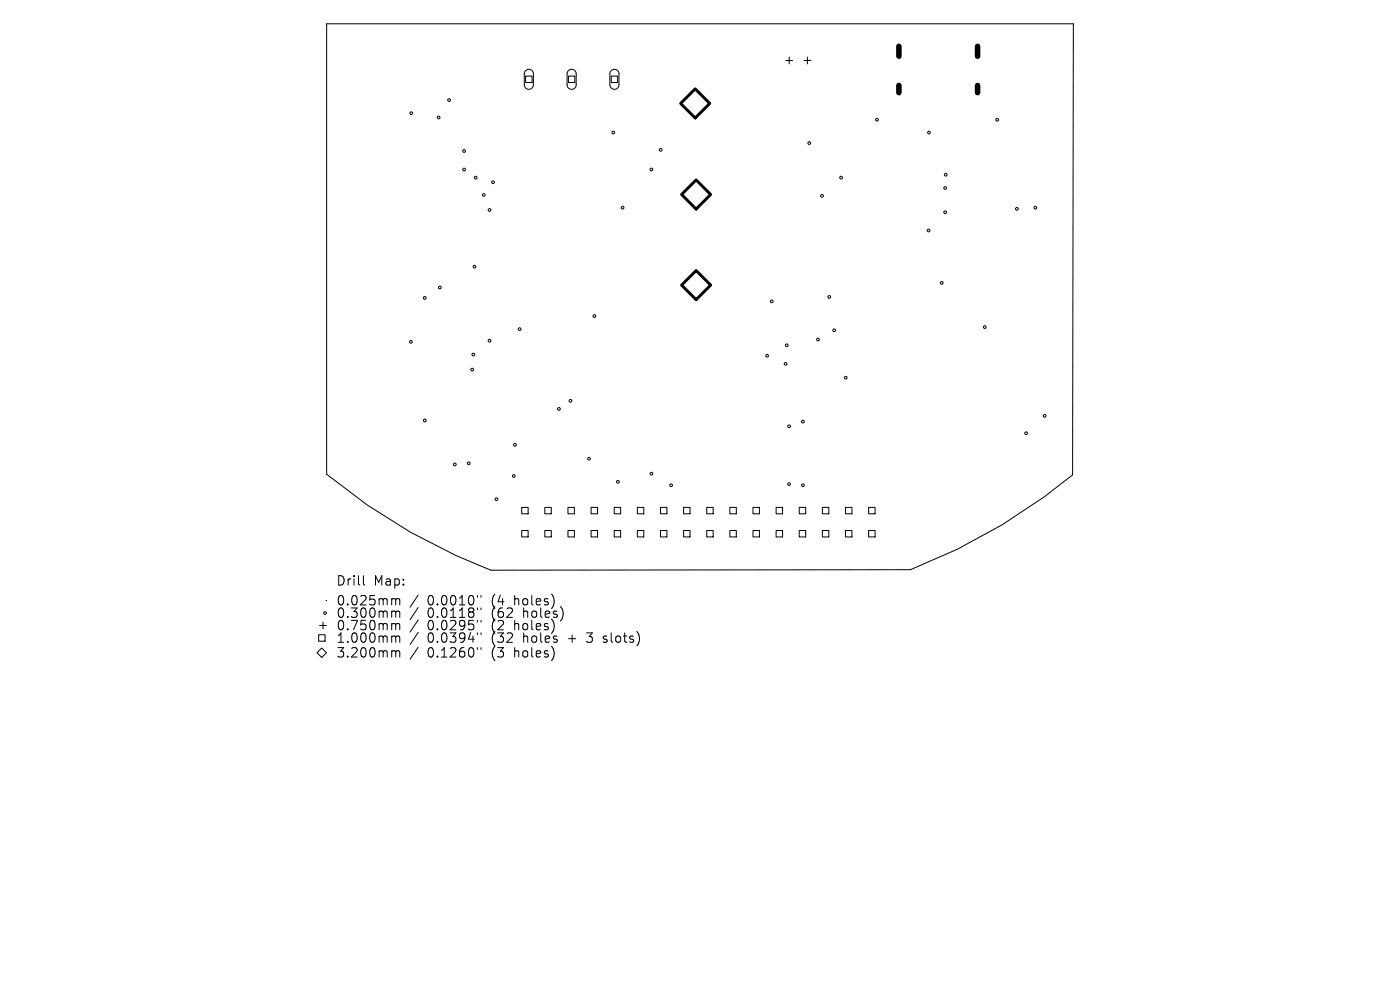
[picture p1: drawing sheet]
<svg xmlns="http://www.w3.org/2000/svg" width="297mm" height="210mm" viewBox="0 0 297 210" stroke-linecap="round" stroke-linejoin="round" font-family="sans-serif">
<defs><g id="words">
<g font-size="2.8">
<text x="71.2" y="124.5">Drill</text>
<text x="79.3" y="124.5">Map:</text>
<text x="71.2" y="128.7">0.025mm</text>
<text x="71.2" y="131.3">0.300mm</text>
<text x="90.7" y="128.7">0.0010&quot;</text>
<text x="90.7" y="131.3">0.0118&quot;</text>
<text x="104.4" y="128.7">(4</text>
<text x="104.4" y="131.3">(62</text>
<text x="109.4" y="128.7">holes)</text>
<text x="111.3" y="131.3">holes)</text>
<text x="71.2" y="134">0.750mm</text>
<text x="71.2" y="136.6">1.000mm</text>
<text x="90.7" y="134">0.0295&quot;</text>
<text x="90.7" y="136.6">0.0394&quot;</text>
<text x="104.4" y="134">(2</text>
<text x="104.4" y="136.6">(32</text>
<text x="109.4" y="134">holes)</text>
<text x="111.3" y="136.6">holes</text>
<text x="121" y="136.6">+</text>
<text x="125.2" y="136.6">3</text>
<text x="128.8" y="136.6">slots)</text>
<text x="71.2" y="139.8">3.200mm</text>
<text x="90.7" y="139.8">0.1260&quot;</text>
<text x="104.4" y="139.8">(3</text>
<text x="109.4" y="139.8">holes)</text>
</g>
</g></defs>
<g fill="none" stroke="#000" stroke-width=".21">
<path d="M69.3 5h158.4l-.2 95.7a124.1 124.1 0 0 1-34.3 20.1l-89.1 .2a124.1 124.1 0 0 1-34.8-20.4zM111.5 16.1h1.4v1.4h-1.4zM111.5 15a.97 .97 0 0 1 1.1-.2 .97 .97 0 0 1 .6 .9v2.3a.97 .97 0 0 1-1 .9 .97 .97 0 0 1-1-.9v-2.4zM120.6 15a.97 .97 0 0 1 1-.2 .97 .97 0 0 1 .6 .9v2.3a.97 .97 0 0 1-.9 .9 .97 .97 0 0 1-1-.9v-2.4zM120.6 16.1h1.4v1.4h-1.4zM129.7 15a.97 .97 0 0 1 1-.2 .97 .97 0 0 1 .6 .9v2.3a.97 .97 0 0 1-1 .9 .97 .97 0 0 1-.9-.9v-2.4zM129.7 16.1h1.3v1.4h-1.3zM166.7 12.8h1.4M167.4 12.1v1.5M170.6 12.8h1.4M171.3 12.1v1.5M190.7 18.9h.1"/>
<path d="M190.7 10.9h.1M207.4 10.9h.1M207.4 18.9h.1M110.7 107.6h1.3v1.4h-1.3zM110.7 112.5h1.3v1.4h-1.3zM115.6 107.6h1.3v1.4h-1.3zM115.6 112.5h1.3v1.4h-1.3zM120.5 107.6h1.4v1.4h-1.4zM120.5 112.5h1.4v1.4h-1.4zM125.4 107.6h1.4v1.4h-1.4zM125.4 112.5h1.4v1.4h-1.4zM130.3 107.6h1.4v1.4h-1.4z"/>
<path d="M130.3 112.5h1.4v1.4h-1.4zM135.2 107.6h1.4v1.4h-1.4zM135.2 112.5h1.4v1.4h-1.4zM140.1 107.6h1.4v1.4h-1.4zM140.1 112.5h1.4v1.4h-1.4zM145 107.6h1.4v1.4h-1.4zM145 112.5h1.4v1.4h-1.4zM149.9 107.6h1.4v1.4h-1.4zM149.9 112.5h1.4v1.4h-1.4zM154.8 107.6h1.4v1.4h-1.4zM154.8 112.5h1.4v1.4h-1.4zM159.7 107.6h1.4v1.4h-1.4z"/>
<path d="M159.7 112.5h1.4v1.4h-1.4zM164.6 107.6h1.4v1.4h-1.4zM164.6 112.5h1.4v1.4h-1.4zM169.6 107.6h1.3v1.4h-1.3zM169.6 112.5h1.3v1.4h-1.3zM174.5 107.6h1.3v1.4h-1.3zM174.5 112.5h1.3v1.4h-1.3zM179.4 107.6h1.3v1.4h-1.3zM179.4 112.5h1.3v1.4h-1.3zM184.3 107.6h1.3v1.4h-1.3zM184.3 112.5h1.3v1.4h-1.3zM67.2 138.5l1-1 1 1-1 1z"/>
<path d="M67.6 134.7h1.4v1.3h-1.4zM67.8 132.7h1.4M68.5 132v1.4M69.2 127.4h.1M77.1 122.1v1.7l.3 .3M83.4 127h.3l.3 .3M83.4 129.6h.3l.3 .3M83.4 132.3l.5 .1 .1 .2M83.4 134.9l.5 .1 .1 .2M83.4 138l.5 .1 .1 .2M84 127.3l.2-.3 .5 .1 .1 1.2M84 127.3v1"/>
<path d="M84 129.9v1.1M84 132.6v1M84 135.2v1M84 138.3v1.1M84 129.9l.2-.3 .5 .1 .1 1.3M84 132.6l.2-.3 .5 .1 .1 1.2M84 135.2l.2-.3 .5 .1 .1 1.2M84 138.3l.2-.3 .5 .1 .1 1.3M88.7 126.2l-1.7 2.6M88.7 128.9l-1.7 2.5M88.7 131.5l-1.7 2.6M88.7 134.2l-1.7 2.5"/>
<path d="M88.7 137.3l-1.7 2.6M101.3 126.3v.4M101.3 129v.3M101.3 131.6v.4M101.3 134.2v.4M101.3 137.4v.4M102 126.3v.4M102 129v.3M102 131.6v.4M102 134.2v.4M102 137.4v.4M128 136.2h.1"/>
<path d="M128 135v.5"/>
<circle cx="87.2" cy="24" r=".29"/>
<circle cx="93.1" cy="24.9" r=".29"/>
<circle cx="95.3" cy="21.2" r=".29"/>
<circle cx="98.5" cy="36" r=".29"/>
<circle cx="98.5" cy="32" r=".29"/>
<circle cx="100.9" cy="37.7" r=".29"/>
<circle cx="104.6" cy="38.7" r=".29"/>
<circle cx="130.1" cy="28.1" r=".29"/>
<circle cx="138.2" cy="36" r=".29"/>
<circle cx="140.2" cy="31.8" r=".29"/>
<circle cx="171.7" cy="30.3" r=".29"/>
<circle cx="178.4" cy="37.7" r=".29"/>
<circle cx="186" cy="25.4" r=".29"/>
<circle cx="197.1" cy="28.1" r=".29"/>
<circle cx="200.5" cy="39.9" r=".29"/>
<circle cx="200.6" cy="37.1" r=".29"/>
<circle cx="211.6" cy="25.4" r=".29"/>
<circle cx="100.7" cy="56.6" r=".29"/>
<circle cx="102.6" cy="41.4" r=".29"/>
<circle cx="103.8" cy="44.5" r=".29"/>
<circle cx="132.1" cy="44.1" r=".29"/>
<circle cx="174.4" cy="41.5" r=".29"/>
<circle cx="197" cy="48.9" r=".29"/>
<circle cx="200.5" cy="45" r=".29"/>
<circle cx="215.7" cy="44.3" r=".29"/>
<circle cx="219.6" cy="44.1" r=".29"/>
<circle cx="87.2" cy="72.5" r=".29"/>
<circle cx="90.1" cy="63.2" r=".29"/>
<circle cx="93.3" cy="61" r=".29"/>
<circle cx="100.2" cy="78.4" r=".29"/>
<circle cx="100.4" cy="75.2" r=".29"/>
<circle cx="103.8" cy="72.3" r=".29"/>
<circle cx="110.2" cy="69.8" r=".29"/>
<circle cx="126.1" cy="67" r=".29"/>
<circle cx="162.7" cy="75.5" r=".29"/>
<circle cx="163.7" cy="63.9" r=".29"/>
<circle cx="166.7" cy="77.2" r=".29"/>
<circle cx="166.9" cy="73.3" r=".29"/>
<circle cx="173.5" cy="72" r=".29"/>
<circle cx="175.9" cy="63" r=".29"/>
<circle cx="177" cy="70.1" r=".29"/>
<circle cx="199.8" cy="60" r=".29"/>
<circle cx="208.9" cy="69.4" r=".29"/>
<circle cx="90.1" cy="89.2" r=".29"/>
<circle cx="96.5" cy="98.5" r=".29"/>
<circle cx="99.4" cy="98.3" r=".29"/>
<circle cx="109.2" cy="94.4" r=".29"/>
<circle cx="118.6" cy="86.7" r=".29"/>
<circle cx="121" cy="85" r=".29"/>
<circle cx="124.9" cy="97.3" r=".29"/>
<circle cx="167.4" cy="90.4" r=".29"/>
<circle cx="170.3" cy="89.4" r=".29"/>
<circle cx="179.4" cy="80.1" r=".29"/>
<circle cx="217.7" cy="91.9" r=".29"/>
<circle cx="221.6" cy="88.2" r=".29"/>
<circle cx="105.3" cy="105.9" r=".29"/>
<circle cx="109" cy="101" r=".29"/>
<circle cx="131.1" cy="102.2" r=".29"/>
<circle cx="138.2" cy="100.5" r=".29"/>
<circle cx="142.4" cy="102.9" r=".29"/>
<circle cx="167.4" cy="102.7" r=".29"/>
<circle cx="170.3" cy="102.9" r=".29"/>
<circle cx="69" cy="130" r=".29"/>
</g>
<path d="M190.7 18.1v1.6M190.7 9.8v2.1M207.4 9.8v2.1M207.4 18.1v1.6" fill="none" stroke="#000" stroke-width="1.2"/>
<path d="M147.5 18.9l3.1 3-3.1 3.1-3.1-3.1zM144.6 41.3l3.1-3.1 3.1 3.1-3.1 3.1zM144.6 60.5l3.1-3.1 3.1 3.1-3.1 3.1z" fill="none" stroke="#000" stroke-width=".62"/>
<use href="#words"/>
</svg>
